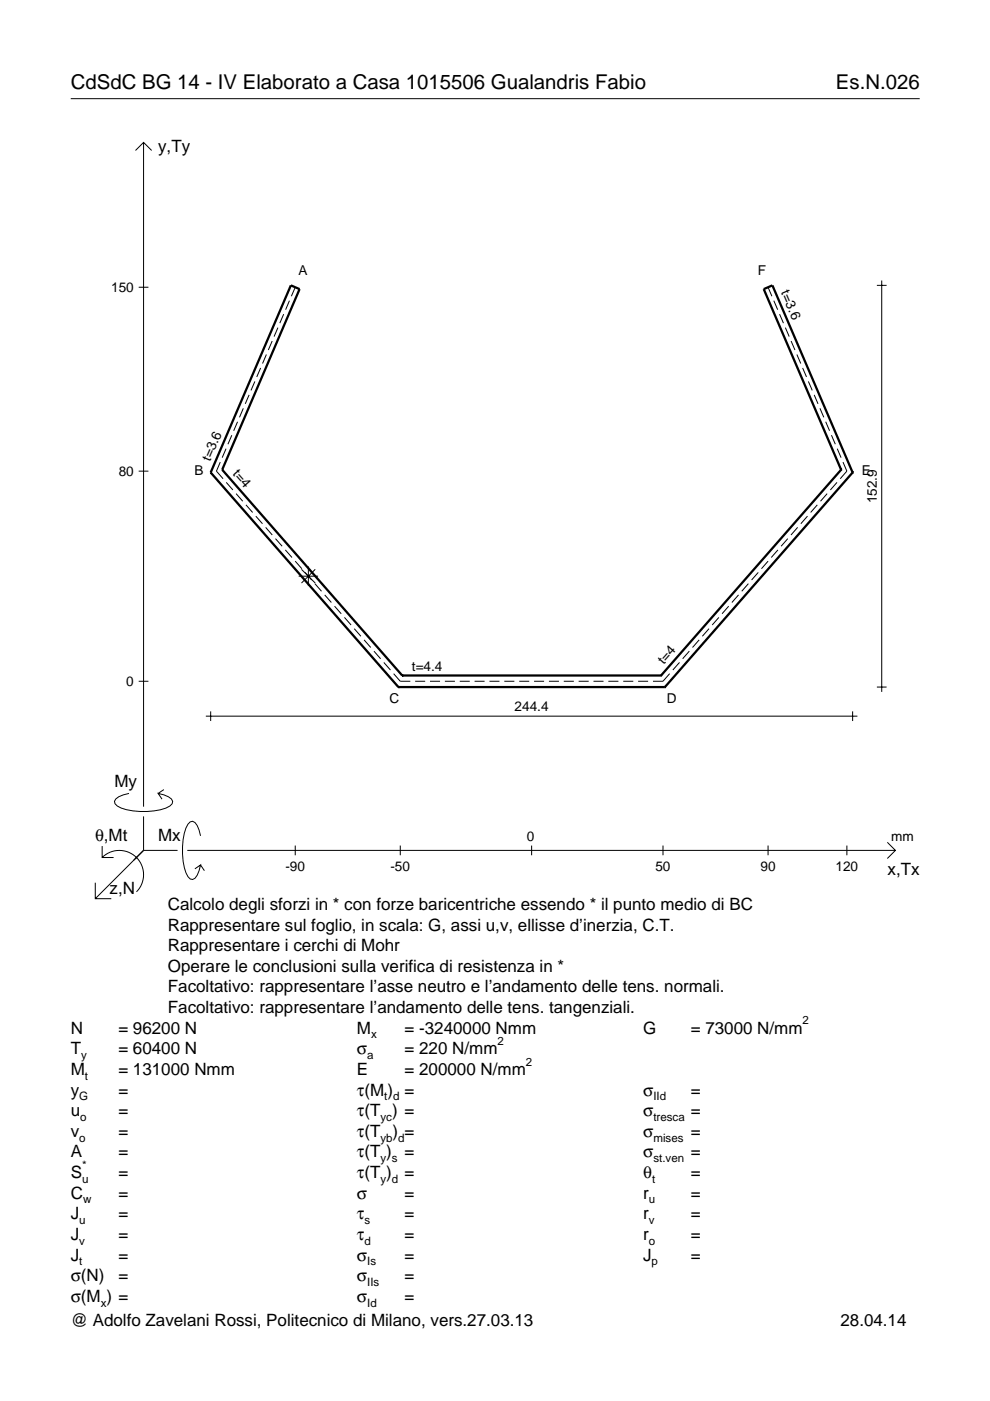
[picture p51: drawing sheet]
<svg xmlns="http://www.w3.org/2000/svg" width="210mm" height="297mm" viewBox="0 0 210 297" stroke-linecap="round" stroke-linejoin="round" font-family="sans-serif">
<defs><g id="words">
<g font-size="4.3">
<text x="15" y="18.9">CdSdC BG 14 - IV Elaborato a Casa 1015506 Gualandris Fabio</text>
<text x="177.2" y="18.9">Es.N.026</text>
</g>
<g font-size="3.6">
<text x="33.5" y="32.3">y,Ty</text>
<text x="24.3" y="166.9">My</text>
<text x="20.1" y="178.2">θ,Mt</text>
<text x="33.5" y="178.2">Mx</text>
<text x="188.2" y="185.5">x,Tx</text>
<text x="23.2" y="189.6">z,N</text>
<text x="35.6" y="192.9">Calcolo degli sforzi in * con forze baricentriche essendo * il punto medio di BC</text>
<text x="35.6" y="197.3">Rappresentare sul foglio, in scala: G, assi u,v, ellisse d’inerzia, C.T.</text>
<text x="35.6" y="201.7">Rappresentare i cerchi di Mohr</text>
<text x="35.6" y="206">Operare le conclusioni sulla verifica di resistenza in *</text>
<text x="35.6" y="210.4">Facoltativo: rappresentare l’asse neutro e l’andamento delle tens. normali.</text>
<text x="35.6" y="214.8">Facoltativo: rappresentare l’andamento delle tens. tangenziali.</text>
<text x="15" y="219.2">N</text>
<text x="25.1" y="219.2">= 96200 N</text>
<text x="75.7" y="219.2">M</text>
<text x="85.8" y="219.2">= -3240000 Nmm</text>
<text x="136.4" y="219.2">G</text>
<text x="146.5" y="219.2">= 73000 N/mm</text>
<text x="15" y="227.9">M</text>
<text x="15" y="223.5">T</text>
<text x="25.1" y="227.9">= 131000 Nmm</text>
<text x="25.1" y="223.5">= 60400 N</text>
<text x="75.7" y="223.5">σ</text>
<text x="75.7" y="227.9">E</text>
<text x="85.8" y="223.5">= 220 N/mm</text>
<text x="85.8" y="227.9">= 200000 N/mm</text>
<text x="15" y="232.3">y</text>
<text x="25.1" y="232.3">=</text>
<text x="75.7" y="232.3">τ(M ) =</text>
<text x="136.4" y="232.3">σ</text>
<text x="146.5" y="232.3">=</text>
<text x="15" y="236.7">u</text>
<text x="25.1" y="236.7">=</text>
<text x="75.7" y="236.7">τ(T ) =</text>
<text x="136.4" y="236.7">σ</text>
<text x="146.5" y="236.7">=</text>
<text x="15" y="245.4">A</text>
<text x="15" y="241">v</text>
<text x="25.1" y="241">=</text>
<text x="25.1" y="245.4">=</text>
<text x="75.7" y="241">τ(T</text>
<text x="75.7" y="245.4">τ(T )</text>
<text x="83.3" y="241">) =</text>
<text x="85.8" y="245.4">=</text>
<text x="136.4" y="241">σ</text>
<text x="136.4" y="245.4">σ</text>
<text x="146.5" y="241">=</text>
<text x="146.5" y="245.4">=</text>
<text x="15" y="249.8">S</text>
<text x="25.1" y="249.8">=</text>
<text x="75.7" y="249.8">τ(T )</text>
<text x="85.8" y="249.8">=</text>
<text x="136.4" y="249.8">θ</text>
<text x="146.5" y="249.8">=</text>
<text x="15" y="254.2">C</text>
<text x="25.1" y="254.2">=</text>
<text x="75.7" y="254.2">σ</text>
<text x="85.8" y="254.2">=</text>
<text x="136.4" y="254.2">r</text>
<text x="146.5" y="254.2">=</text>
<text x="15" y="262.9">J</text>
<text x="15" y="258.5">J</text>
<text x="25.1" y="262.9">=</text>
<text x="25.1" y="258.5">=</text>
<text x="75.7" y="258.5">τ</text>
<text x="75.7" y="262.9">τ</text>
<text x="85.8" y="258.5">=</text>
<text x="85.8" y="262.9">=</text>
<text x="136.4" y="262.9">r</text>
<text x="136.4" y="258.5">r</text>
<text x="146.5" y="262.9">=</text>
<text x="146.5" y="258.5">=</text>
<text x="15" y="267.3">J</text>
<text x="25.1" y="267.3">=</text>
<text x="75.7" y="267.3">σ</text>
<text x="85.8" y="267.3">=</text>
<text x="136.4" y="267.3">J</text>
<text x="146.5" y="267.3">=</text>
<text x="15" y="271.7">σ(N)</text>
<text x="25.1" y="271.7">=</text>
<text x="75.7" y="271.7">σ</text>
<text x="85.8" y="271.7">=</text>
<text x="15" y="276">σ(M ) =</text>
<text x="15" y="281.2">@ Adolfo Zavelani Rossi, Politecnico di Milano, vers.27.03.13</text>
<text x="75.7" y="276">σ</text>
<text x="85.8" y="276">=</text>
<text x="178.2" y="281.2">28.04.14</text>
</g>
<g font-size="2.9">
<text x="63.3" y="58.3">A</text>
<text x="160.7" y="58.3">F</text>
<text x="23.6" y="61.9">150</text>
<text x="165.5" y="62" transform="rotate(67 165.5 62)">t=3.6</text>
<text x="25.2" y="100.9">80</text>
<text x="41.2" y="100.8">B</text>
<text x="44.5" y="97.9" transform="rotate(-67 44.5 97.9)">t=3.6</text>
<text x="49.2" y="100.5" transform="rotate(49 49.2 100.5)">t=4</text>
<text x="182.7" y="100.8">E</text>
<text x="185.9" y="106.7" transform="rotate(-90 185.9 106.7)">152.9</text>
<text x="87.3" y="142.2">t=4.4</text>
<text x="140.7" y="141" transform="rotate(-49 140.7 141)">t=4</text>
<text x="26.8" y="145.4">0</text>
<text x="82.6" y="149.1">C</text>
<text x="141.4" y="149.1">D</text>
<text x="109.1" y="150.8">244.4</text>
<text x="111.7" y="178.2">0</text>
<text x="189" y="178.2">mm</text>
<text x="60.5" y="184.7">-90</text>
<text x="82.8" y="184.7">-50</text>
<text x="139" y="184.7">50</text>
<text x="161.2" y="184.7">90</text>
<text x="177.2" y="184.7">120</text>
</g>
<g font-size="2.4">
<text x="78.7" y="220.2">x</text>
<text x="105.5" y="221.5">2</text>
<text x="170.2" y="217.2">2</text>
<text x="17.2" y="224.5">y</text>
<text x="77.9" y="224.5">a</text>
<text x="111.5" y="225.9">2</text>
<text x="16.8" y="233.3">G</text>
<text x="18" y="228.9">t</text>
<text x="81.5" y="233.3">t d</text>
<text x="138.5" y="233.3">IId</text>
<text x="17" y="237.7">o</text>
<text x="80.7" y="237.7">yc</text>
<text x="138.5" y="237.7">tresca</text>
<text x="16.8" y="242">o</text>
<text x="80.7" y="242">yb d</text>
<text x="138.5" y="242">mises</text>
<text x="17.4" y="250.8">u</text>
<text x="17.4" y="247.8">*</text>
<text x="80.7" y="250.8">y d</text>
<text x="80.7" y="246.4">y s</text>
<text x="138.2" y="250.8">t</text>
<text x="138.5" y="246.4">st.ven</text>
<text x="17.6" y="255.2">w</text>
<text x="137.6" y="255.2">u</text>
<text x="16.8" y="263.9">v</text>
<text x="16.8" y="259.5">u</text>
<text x="77.3" y="259.5">s</text>
<text x="77.3" y="263.9">d</text>
<text x="137.6" y="263.9">o</text>
<text x="137.6" y="259.5">v</text>
<text x="16.8" y="268.3">t</text>
<text x="77.9" y="268.3">Is</text>
<text x="138.2" y="268.3">p</text>
<text x="77.9" y="272.7">IIs</text>
<text x="21.4" y="277">x</text>
<text x="77.9" y="277">Id</text>
</g>
</g></defs>
<g fill="none" stroke="#000" stroke-width=".21">
<path d="M15 20.9h180M28.7 31.9l1.7-1.7 1.8 1.7M30.4 30.2v140.8M186.9 59.5v87.2M29.4 60.9h2.1M55.3 78l-.9 1.9M56.5 75.2l-.8 1.9M57.7 72.3l-.8 1.9M58.9 69.5l-.8 1.9M60.1 66.6l-.8 1.9M61.4 63.8l-.8 1.9M62.6 60.9l-.8 1.9"/>
<path d="M162.8 60.9l.9 1.9M164.1 63.8l.8 1.9M165.3 66.6l.8 1.9M166.5 69.5l.8 1.9M167.7 72.3l.8 1.9M169 75.2l.8 1.9M170.2 78l.8 1.9M185.9 60.5h2.1M29.4 99.9h2.1M46.7 98l-.8 1.9 1.4 1.6M47.9 95.1l-.8 1.9M49.1 92.3l-.8 1.9"/>
<path d="M50.4 89.4l-.9 1.9M51.6 86.6l-.8 1.9M52.8 83.7l-.8 1.9M54 80.9l-.8 1.9M171.4 80.9l.8 1.9M172.6 83.7l.8 1.9M173.8 86.6l.9 1.9M175.1 89.4l.8 1.9M176.3 92.3l.8 1.9M177.5 95.1l.8 1.9M178.7 98l.9 1.9-1.5 1.6M48 102.3l1.4 1.6"/>
<path d="M50.1 104.7l1.4 1.6M52.1 107l1.5 1.7M54.2 109.4l1.4 1.6M56.3 111.8l1.4 1.6M58.4 114.2l1.4 1.6M60.5 116.6l1.4 1.6M62.6 119l1.4 1.6M162.9 119l-1.5 1.6M164.9 116.6l-1.4 1.6M167 114.2l-1.4 1.6M169.1 111.8l-1.4 1.6M171.2 109.4l-1.4 1.6"/>
<path d="M173.3 107l-1.4 1.7M175.4 104.7l-1.4 1.6M177.5 102.3l-1.4 1.6M63.3 122.2h4.1M63.9 120.7l2.9 2.9M64.7 121.4l1.4 1.6M65.4 120.1v4.1M66.8 123.7l1.4 1.7M66.8 120.7l-2.9 2.9M68.8 126.1l1.5 1.6M70.9 128.5l1.4 1.6M73 130.9l1.4 1.6"/>
<path d="M75.1 133.3l1.4 1.6M77.2 135.7l1.4 1.6M79.3 138.1l1.4 1.6M146.1 138.1l-1.4 1.6M148.2 135.7l-1.4 1.6M150.3 133.3l-1.4 1.6M152.4 130.9l-1.4 1.6M154.5 128.5l-1.4 1.6M156.6 126.1l-1.4 1.6M158.7 123.7l-1.4 1.7M160.8 121.4l-1.4 1.6M29.4 144.4h2.1"/>
<path d="M43.6 151.8h138.2M44.7 150.8v2.1M81.4 140.5l1.4 1.6M83.5 142.8l1.4 1.6h2.1M88 144.4h2.1M91.2 144.4h2.1M94.3 144.4h2.1M97.5 144.4h2.1M100.6 144.4h2.1M103.8 144.4h2.1M106.9 144.4h2.2M110.1 144.4h2.1"/>
<path d="M113.2 144.4h2.2M116.4 144.4h2.1M119.5 144.4h2.2M122.7 144.4h2.1M125.8 144.4h2.2M129 144.4h2.1M132.1 144.4h2.2M135.3 144.4h2.1M142 142.8l-1.4 1.6h-2.2M144.1 140.5l-1.4 1.6M180.8 150.8v2.1M185.9 145.7h2.1"/>
<path d="M21.7 179.4v2.4h2.4M27.3 168.2a3.6 3.6 0 0 0-3 1.7l.1 .5a5.6 5.6 0 0 0 3.8 1.5 13.4 13.4 0 0 0 7.8-1l.5-.5 .1-.5a3.6 3.6 0 0 0-3.1-1.7l.8 1.2M30.4 173.1v7.2M34.7 167.4l-1.2 .8M42.5 177.2a3.6 3.6 0 0 0-1.7-3.1l-.5 .2a5.7 5.7 0 0 0-1.5 3.7 13.3 13.3 0 0 0 1 7.9l.5 .5 .5 .1a3.6 3.6 0 0 0 1.7-3.1l-1.2 .8M62.6 179.3v2M84.9 179.3v2M112.7 179.3v2M140.6 179.3v2M162.8 179.3v2M179.6 179.3v2M188.1 178.6l1.7 1.7-1.7 1.7"/>
<path d="M20.2 187.2v3.3h3.4M21.7 181.8a5.1 5.1 0 0 1 7.2 0 5.1 5.1 0 0 1 0 7.3M30.4 180.3l-10.2 10.2M30.4 180.3h7.2M39.7 180.3h150.1M42.5 183.4l.8 1.2"/>
</g>
<g fill="none" stroke="#000" stroke-width=".48">
<path d="M47.1 99.6h.1M47.1 99.6l16.4-38.3-1.8-.8-17 39.7M47.1 99.6l38.2 43.6M178.3 99.6h.1M178.3 99.6l-38.1 43.6M178.3 99.6l-16.4-38.3 1.9-.8 17 39.7M44.7 100.2h.1M44.7 100.2l39.8 45.5M180.8 100.2h.1M180.8 100.2l-39.8 45.5M84.5 145.7h.1M84.5 145.7h56.5"/>
<path d="M85.3 143.2h.1M85.3 143.2h54.9M140.2 143.2h.1M141 145.7h.1"/>
</g>
<use href="#words"/>
</svg>
